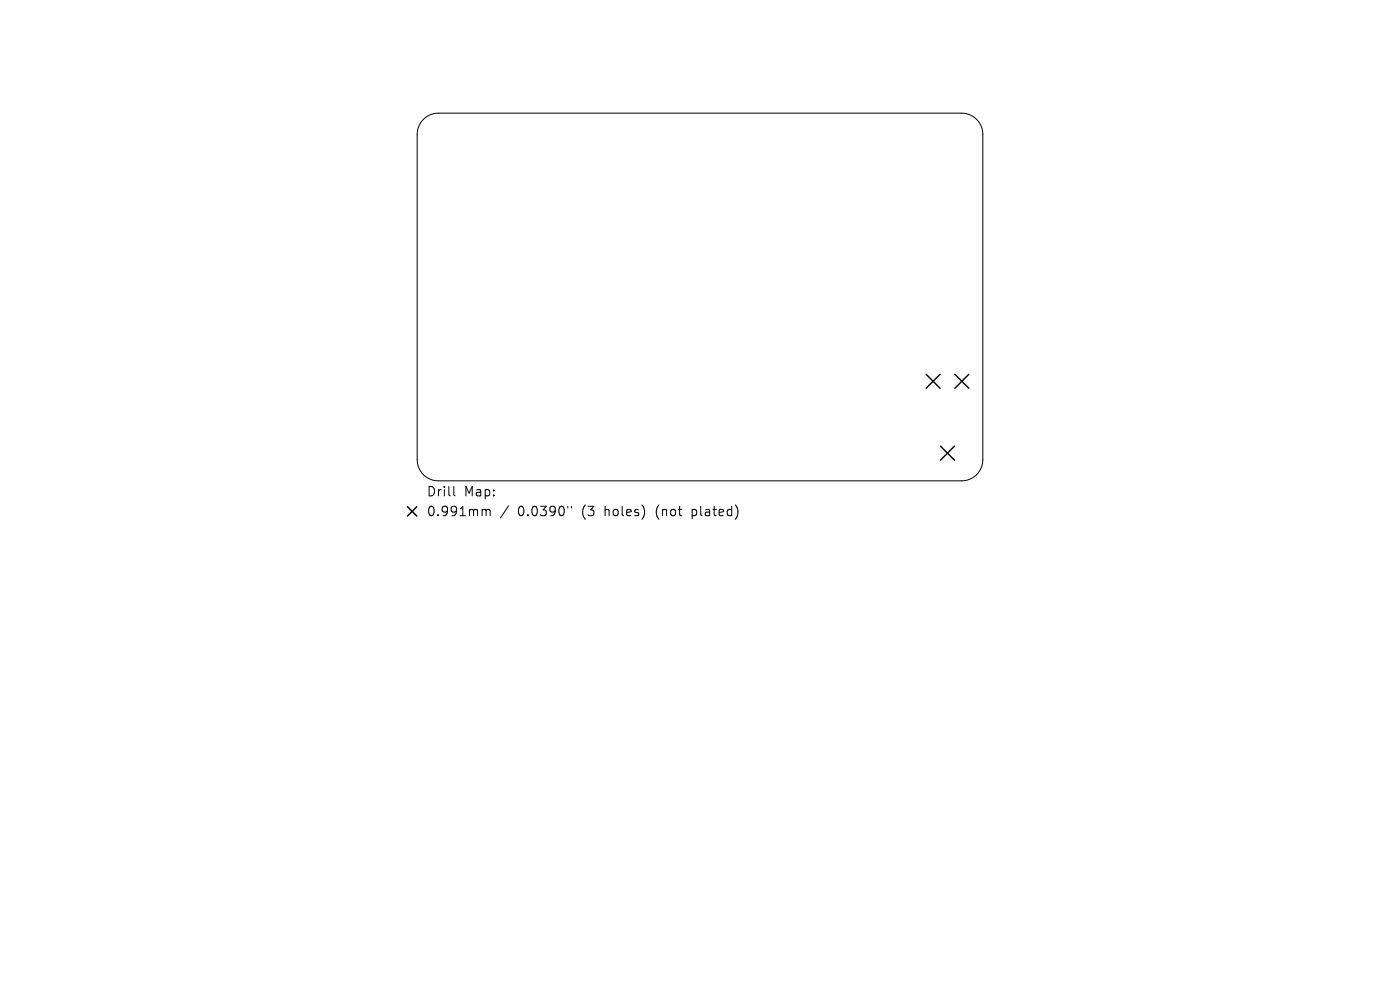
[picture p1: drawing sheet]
<svg xmlns="http://www.w3.org/2000/svg" width="297mm" height="210mm" viewBox="0 0 297 210" stroke-linecap="round" stroke-linejoin="round" font-family="sans-serif">
<defs><g id="words">
<g font-size="2.8">
<text x="90.4" y="105.6">Drill</text>
<text x="98.4" y="105.6">Map:</text>
<text x="90.4" y="109.8">0.991mm</text>
<text x="109.9" y="109.8">0.0390&quot;</text>
<text x="123.6" y="109.8">(3</text>
<text x="128.6" y="109.8">holes)</text>
<text x="139.6" y="109.8">(not</text>
<text x="147.4" y="109.8">plated)</text>
</g>
</g></defs>
<path d="M89.8 25.3a4.5 4.5 0 0 1 3.2-1.3h111a4.5 4.5 0 0 1 4.5 4.5v69a4.5 4.5 0 0 1-4.5 4.5h-111a4.5 4.5 0 0 1-4.5-4.5v-69a4.5 4.5 0 0 1 1.3-3.2zM96.3 103.2v1.7l.3 .3M102.6 108.1h.2l.3 .2M103.1 108.3l.3-.2 .5 .1 .1 1.2M103.1 108.3v1.1M107.9 107.3l-1.7 2.6M120.5 107.4v.4M121.2 107.4v.4" fill="none" stroke="#000" stroke-width=".21"/>
<path d="M196.5 79.4l2.9 3M199.4 79.4l-2.9 3M202.6 79.4l2.9 3M205.5 79.4l-2.9 3M199.5 94.6l3 3M202.5 94.6l-3 3M86.4 107.5l2 2M88.4 107.5l-2 2" fill="none" stroke="#000" stroke-width=".3"/>
<use href="#words"/>
</svg>
